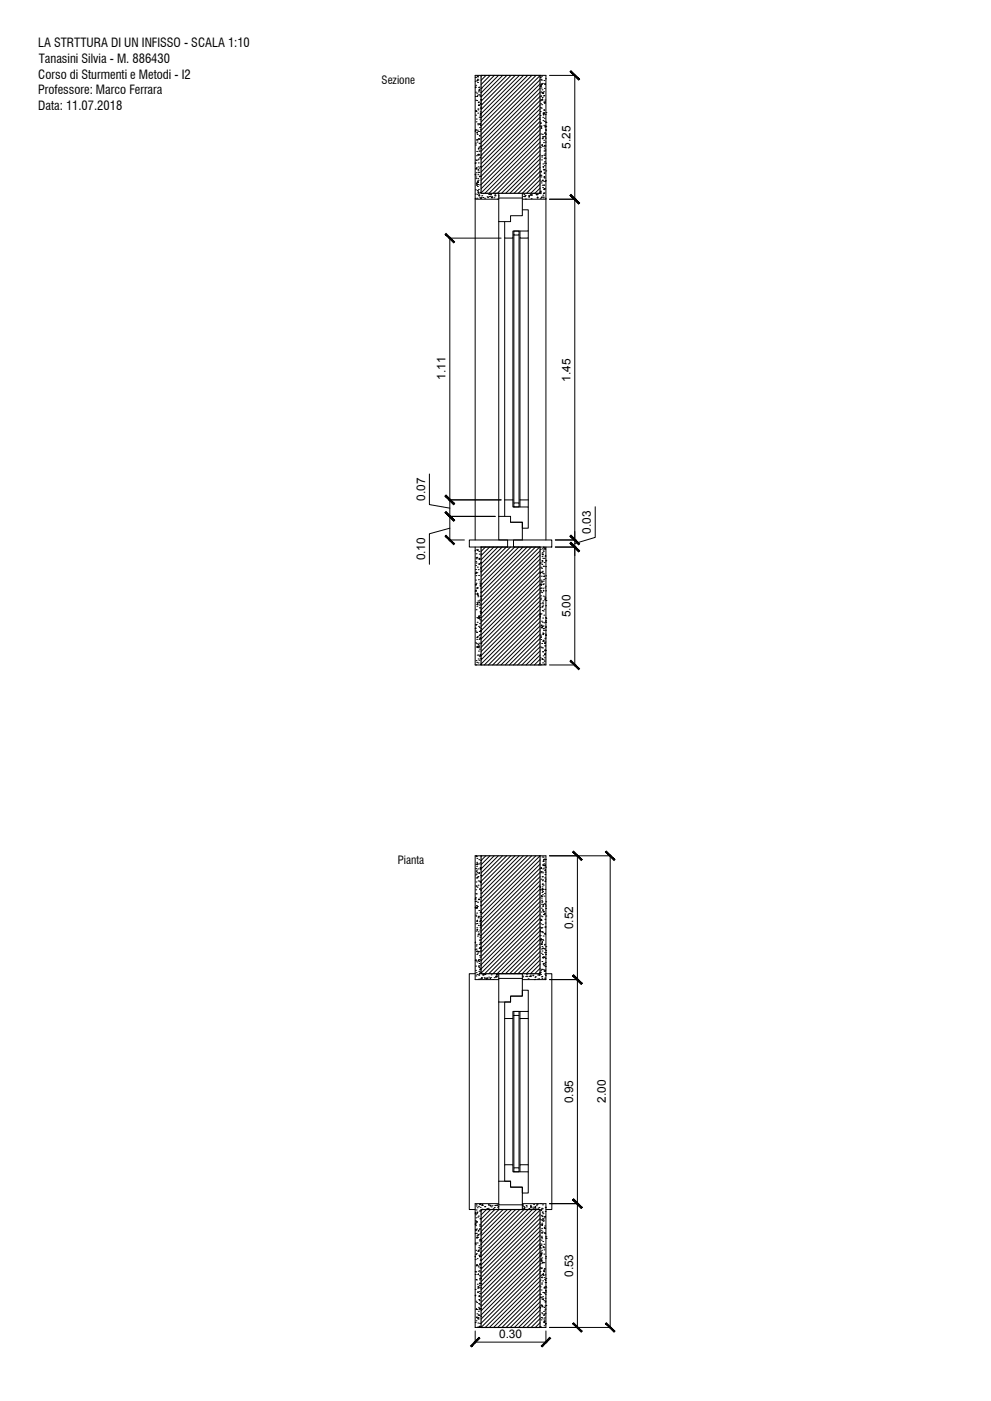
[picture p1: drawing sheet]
<svg xmlns="http://www.w3.org/2000/svg" width="420mm" height="594mm" viewBox="0 0 420 594" stroke-linecap="round" stroke-linejoin="round" font-family="sans-serif">
<defs><g id="words">
<g font-size="5.3">
<text x="16.2" y="19.8">LA STRTTURA DI UN INFISSO - SCALA 1:10</text>
<text x="16.4" y="26.6">Tanasini Silvia - M. 886430</text>
<text x="16.2" y="33.3">Corso di Sturmenti e Metodi - I2</text>
<text x="16.2" y="40">Professore: Marco Ferrara</text>
<text x="16.2" y="46.7">Data: 11.07.2018</text>
</g>
<g font-size="5">
<text x="241.8" y="63.1" transform="rotate(-90 241.8 63.1)">5.25</text>
<text x="188.9" y="161" transform="rotate(-90 188.9 161)">1.11</text>
<text x="241.8" y="161.8" transform="rotate(-90 241.8 161.8)">1.45</text>
<text x="180.2" y="212.4" transform="rotate(-90 180.2 212.4)">0.07</text>
<text x="250.5" y="226.3" transform="rotate(-90 250.5 226.3)">0.03</text>
<text x="180.2" y="237.7" transform="rotate(-90 180.2 237.7)">0.10</text>
<text x="241.8" y="261.8" transform="rotate(-90 241.8 261.8)">5.00</text>
<text x="243" y="394" transform="rotate(-90 243 394)">0.52</text>
<text x="243" y="467.8" transform="rotate(-90 243 467.8)">0.95</text>
<text x="256.9" y="467.7" transform="rotate(-90 256.9 467.7)">2.00</text>
<text x="243" y="541.5" transform="rotate(-90 243 541.5)">0.53</text>
<text x="211.6" y="567.3">0.30</text>
</g>
<g font-size="4.8">
<text x="161.8" y="35.7">Sezione</text>
<text x="168.7" y="366.5">Pianta</text>
</g>
</g></defs>
<!-- layer: RETINI -->
<g fill="none" stroke="#000" stroke-width=".42">
<path d="M201.5 32.8h.1M201.5 34.5h.1M201.6 32.8h.1M201.6 39.1h.1M201.7 36.2h.1M201.8 36.8v.4l-.3-.1zM202.1 39.5h.1M202.2 34.1l.4-.1-.1 .3zM202.4 33.6h.1M202.5 35h.1M202.7 33.9h.1M202.7 32.1l.1 .5-.5-.1z"/>
<path d="M202.8 38.9h.1M202.9 37.1h.1M203.1 37h.1M203.4 37.8v.5l-.4-.1zM203.9 39.1h.1M203.9 37.5h.1M204.3 32l-.3 .3M206.1 32l-2.1 2.1M207.8 32l-3.8 3.8M209.6 32l-5.6 5.6M211.4 32l-7.4 7.4M213.1 32l-9.1 9.1"/>
<path d="M214.9 32l-10.9 10.9M216.7 32l-12.7 12.7M218.4 32l-14.4 14.5M220.2 32l-16.2 16.2M222 32l-18 18M223.7 32l-19.7 19.8M225.5 32l-21.5 21.5M227.3 32l-23.3 23.3M229 32.1l-25 25M229 33.8l-25 25M229 35.6l-25 25M229 37.4l-25 25"/>
<path d="M229 39.1l-25 25M229.1 32.9h.1M229.1 32l-.1 .1M229.2 36.1h.1M229.3 39h.1M229.4 33.6h.1M229.4 37.3h.1M229.4 36.3l.1 .5-.5-.1zM229.5 35.7h.1M229.5 34h.1M229.6 32.3h.1M229.7 35.6l.1 .3h-.3z"/>
<path d="M229.8 39.3l.3-.1-.1 .3zM229.8 38.1h.1M229.9 35.4h.1M230.4 39.4l.1 .3-.3-.1zM230.5 38.9h.1M230.6 34.2h.1M230.8 35.5h.1M230.8 37.5h.1M231 35.7l.3-.1-.1 .3zM231.3 33.4h.1M201.5 55.5l.1-.2-.1 .3M201.5 40.9h.1"/>
<path d="M201.5 55h.1M201.6 47l.3-.1-.1 .3zM201.6 55.2h.1M201.6 48.8h.1M201.6 42.5h.1M201.8 47.3h.1M201.8 51.7h.1M201.9 50.5h.1M202.1 42.6h.1M202.1 56.3l.4-.2-.1 .3zM202.3 57h.1M202.3 59.1l.1 .3h-.3z"/>
<path d="M202.4 55.2h.1M202.4 40.6l.1 .3h-.3zM202.5 52.5h.1M202.6 48h.1M202.6 55.7h.1M202.6 59.2h.1M202.6 46.2h.1M202.6 52.9h.1M202.6 46.6h.1M202.6 40.3h.1M202.8 43.4l.3-.1-.1 .3zM202.8 44.7h.1"/>
<path d="M202.9 58.7h.1M203.1 59.1h.1M203.1 49.7h.1M203.1 44.4l.1 .3h-.3zM203.2 40.2h.1M203.2 57.4h.1M203.2 57.7h.1M203.3 55.8h.1M203.3 54.1h.1M203.3 52.7l.4-.2-.1 .3zM203.4 52.4h.1M203.4 40.7h.1"/>
<path d="M203.4 50.8h.1M203.5 49.1h.1M203.5 49.9h.1M203.6 47.4h.1M203.6 55h.1M203.6 45.8h.1M203.7 53.2h.1M203.7 44.1h.1M203.8 42.4h.1M203.8 42.2h.1M203.8 40.8h.1M203.8 48.1l.1 .3h-.3z"/>
<path d="M203.9 45.4h.1M203.9 46h.1M203.9 44.2h.1M204 43.6l-.3 .3 .3 .1M229 50.6h.1M229 50.5v.1M229 40.9l-25 25M229 42.7l-25 25M229 44.4l-25 25M229 46.2l-25 25M229 48l-25 25M229 49.7l-25 25"/>
<path d="M229 51.5l-25 25M229 53.3l-25 25M229 55l-25 25M229 56.8l-25 25M229 58.6l-23.4 23.4M229 49h.1M229 47.3h.1M229.1 42.7h.1M229.1 45.6h.1M229.1 52.2l.4-.1-.2 .3zM229.2 40.9h.1M229.2 44h.1"/>
<path d="M229.2 53.6h.1M229.2 42.3h.1M229.3 40.7h.1M229.3 56.8h.1M229.4 53.4h.1M229.5 45.9h.1M229.6 54.1l.1 .3h-.3zM229.7 44.4h.1M229.9 58.8h.1M229.9 41.3h.1M229.9 57h.1M230.1 42v.4h-.4z"/>
<path d="M230.1 49.7h.1M230.2 47.9h.1M230.2 51.1h.1M230.3 48.6l.4-.1-.1 .3zM230.3 57.8l.1 .4-.3-.1zM230.4 40.7h.1M230.5 43.3h.1M230.6 59.5h.1M230.6 46.5h.1M230.6 53.1h.1M230.6 46.8h.1M230.6 40.5h.1"/>
<path d="M230.7 51.5h.1M230.7 47.7l.1 .5-.5-.1zM230.8 56.5h.1M230.8 50.2h.1M230.8 43.8h.1M230.9 57.9l.3-.2-.1 .3zM230.9 56.3h.1M231 42.4h.1M231.1 43.1l.1 .3h-.3zM231.2 56.8h.1M231.2 48.5h.1M231.2 58.6h.1"/>
<path d="M231.2 55h.1M231.3 51.7h.1M231.3 56.9h.1M231.3 55.3h.1M231.4 53.6h.1M231.4 53.4l.1 .4h-.5zM231.5 47.8h.1M231.5 51.9h.1M201.5 69.2l.3-.2-.1 .3zM201.5 73.8v.1M201.5 73.8v.3M201.6 60.7h.1"/>
<path d="M201.6 74.2h.1M201.6 67.8h.1M201.6 61.5h.1M201.7 75.8h.1M201.7 75.1h.1M201.8 73.3h.1M202 68h.1M202 78.4l.4-.1-.1 .3zM202 66h.1M202 71.2h.1M202 71.2l.1 .5-.5-.1zM202.1 64.2h.1"/>
<path d="M202.2 77.6l.1 .3h-.3zM202.3 60.2h.1M202.3 76.8h.1M202.4 79.1h.1M202.5 77.4h.1M202.5 75.7h.1M202.6 78.2h.1M202.6 71.9h.1M202.6 67.8h.1M202.6 65.6h.1M202.6 74.1h.1M202.7 72.4h.1"/>
<path d="M202.7 73.2h.1M202.7 65.5l.3-.1-.1 .3zM202.7 76.9v.5l-.4-.1zM202.7 70.7h.1M202.7 76.4h.1M202.8 69.1h.1M202.8 67.4h.1M202.9 65.8h.1M202.9 65.5h.1M203 64.1h.1M203 62.4h.1M203 62.9l.1 .3-.3-.1z"/>
<path d="M203.1 73.1h.1M203.1 60.8h.1M203.1 71.3h.1M203.2 74.8l.4-.1-.1 .3zM203.3 60.9h.1M203.3 64.1h.1M203.4 78.4h.1M203.4 62.3h.1M203.6 74.8h.1M203.6 70.7h.1M203.7 66.6l.1 .3h-.3zM203.9 61.9l.1 .1"/>
<path d="M203.9 65.8h.1M203.9 62.9h.1M204 61.9h-.1M229 60.3l-21.7 21.7M229 62.1l-19.9 19.9M229 63.9l-18.1 18.1M229 65.6l-16.4 16.4M229 67.4l-14.6 14.6M229 69.2l-12.8 12.8M229 71l-11.1 11M229 72.7l-9.3 9.3M229 74.5l-7.5 7.5"/>
<path d="M229 76.3l-5.8 5.7M229 78l-4 4M229 79.8l-2.2 2.2M229 74.4l.3-.1-.1 .3zM229.1 62.5h.1M229.3 76.8h.1M229.3 74.3h.1M229.4 75h.1M229.4 77.6h.1M229.5 72.6l.1 .3h-.3zM229.6 67.8h.1M229.6 66.6h.1"/>
<path d="M229.7 66h.1M229.7 61.5l.3-.1-.1 .3zM229.9 78.5h.1M230 62h.1M230 79.5h.1M230.2 69.5h.1M230.2 70.8l.4-.2-.2 .3zM230.2 76.3l.1 .4-.3-.1zM230.3 71.8h.1M230.4 60.5h.1M230.5 78.6h.1M230.5 78.5h.1"/>
<path d="M230.5 72.1h.1M230.5 65.8h.1M230.6 76.9h.1M230.6 75.2h.1M230.6 64h.1M230.6 74.9h.1M230.7 73.6h.1M230.7 73h.1M230.7 67.3h.1M230.7 75.5h.1M230.7 71.9h.1M230.7 69.2h.1"/>
<path d="M230.7 62.8h.1M230.8 70.2h.1M230.8 68.6h.1M230.9 65.8h.1M230.9 66.9h.1M231 64h.1M231 65.2h.1M231 61.6l.1 .3h-.3zM231 63.6h.1M231 77h.1M231.1 61.9h.1M231.2 60.3h.1"/>
<path d="M231.2 76.6h.1M231.3 69.2h.1M231.4 72.5h.1M231.5 67.1v.1M201.5 84.1h.1M201.5 82.3h.1M201.6 80.5h.1M202.2 84.1h.1M202.3 82.4h.1M202.4 80.7h.1M202.4 81h.1M202.8 82.1h.1"/>
<path d="M202.8 80.3h.1M202.9 81.4l.1 .3-.3-.1zM203.4 82.6v.5l-.4-.1zM203.4 83.8h.1M203.4 81.6h.1M203.8 84.1l.3-.2-.1 .3zM204.1 83.6h.1M204.3 83h.1M204.8 83.7h.1M204.8 82.1h.1M205.5 84.1h.1M206.4 82h.1"/>
<path d="M206.5 83.4h.1M206.5 82h.1M206.7 83.7h.1M207.2 82.5h.1M207.4 83.4h.1M207.8 83.3h.1M208 82.5l.3-.2-.1 .3zM208.4 83.6h.1M208.7 83.4v.5l-.4-.1zM209.4 83.9h.1M209.7 83h.1M209.9 83h.1"/>
<path d="M210.1 82v.3h-.3zM210.1 82h.1M211 84.5h.3M211.3 83.1h.1M211.4 82h.1M221.9 83.3h.1M222.1 82.4h.1M222.3 83.3l.4-.2-.1 .3zM222.7 82.9h.1M222.7 84.4h.1M224.1 82.9h.1M224.4 83.2l.1 .3h-.3z"/>
<path d="M224.8 82.5h.1M224.9 82.8h.1M225.2 84.3h.1M225.2 82.6h.1M225.4 82.8h.1M226.4 82h.1M227.3 82.5h.1M227.5 82.7h.1M227.7 83.9h.1M227.8 82.3h.1M228 83.5l.1 .4-.3-.1zM229 81.6l-.4 .4"/>
<path d="M229.1 82.1h.1M229.1 84.1h.1M229.4 81v.5l-.4-.1zM229.5 83.7l.4-.2-.1 .3zM230.1 82.8h.1M230.3 83.6h.1M230.3 83.9h.1M230.4 81.9h.1M230.4 82.1h.1M230.4 80.2h.1M230.7 81.8h.1M230.8 80l.3-.1-.1 .3z"/>
<path d="M230.9 80.1l.1 .3h-.3zM231.5 84v.2M201.5 233.4v.3M201.6 239.8h.1M201.7 238.2h.1M201.8 236.5h.1M201.8 238.8h.1M201.8 234.8h.1M201.9 237h.1M201.9 233.2h.1M202 236.3h.1M202.2 236.5h.1"/>
<path d="M202.7 233v.4l-.3-.1zM203 239.2l.3-.2-.1 .3zM203 233.8h.1M203.1 237h.1M203.1 236.8h.1M203.2 235h.1M203.4 236.8v.3h-.3zM203.7 238.5h.1M203.7 239h.1M203.9 234.9h.1M204.1 232l-.1 .1M205.8 232l-1.8 1.8"/>
<path d="M207.6 232l-3.6 3.6M209.4 232l-5.4 5.4M211.1 232l-7.1 7.1M212.9 232l-8.9 8.9M214.7 232l-10.7 10.7M216.4 232l-12.4 12.4M218.2 232l-14.2 14.2M220 232l-16 16M221.7 232l-17.7 17.7M223.5 232l-19.5 19.5M225.3 232l-21.3 21.3M227 232l-23 23"/>
<path d="M228.8 232l-24.8 24.8M229 238.7v.2M229 238.9h.1M229 233.6l-25 25M229 235.4l-25 25M229 237.1l-25 25M229 238.9l-25 25M229.1 232.9h.1M229.4 238.7h.1M229.7 239.3h.1M229.7 234.9h.1M229.7 237.7h.1"/>
<path d="M229.8 236h.1M229.8 238.1h.1M229.9 234.4h.1M229.9 232.7h.1M230 235.1l.3-.1-.1 .3zM230.1 236.8h.1M230.2 233.2h.1M230.3 233.8h.1M230.5 232h.2M230.7 238.5h.1M230.7 232.4h.1M230.8 236.7h.1"/>
<path d="M231.3 232.4v.5l-.4-.1zM231.3 237.9h.1M231.4 235.6v.3l-.3-.1zM231.4 237.6h.1M201.5 251.9h.1M201.5 243.2h.1M201.5 247.8h.1M201.6 241.5h.1M201.6 246h.1M201.8 244.1h.1M201.8 242.8l.3-.2-.1 .4zM201.8 258.5h.1"/>
<path d="M201.8 247.3h.1M201.8 247.8l.1 .3h-.3zM201.9 250.2v.5l-.4-.1zM202.1 249.5h.1M202.1 255.5h.1M202.2 249.2h.1M202.2 257.1h.1M202.2 242.9h.1M202.3 252.1l.4-.2-.1 .3zM202.4 240.5h.1M202.5 249.3h.1M202.5 252.5h.1"/>
<path d="M202.5 251.5l.1 .4-.3-.1zM202.6 255.9v.5l-.4-.1zM202.6 254.8h.1M202.6 253h.1M202.7 241.6h.1M202.8 245.8h.1M202.9 244h.1M203.2 256.6h.1M203.2 254.5h.1M203.2 257.7h.1M203.2 255.3l.1 .3h-.3zM203.4 247.5h.1"/>
<path d="M203.4 246.8h.1M203.5 259.5h.1M203.5 248.4l.4-.1-.1 .3zM203.5 257.8h.1M203.6 256.1h.1M203.7 254.5h.1M203.7 252.8h.1M203.8 251.1h.1M203.8 242.2h.1M203.8 249.5h.1M203.9 259.7h.1M203.9 253.9h.1"/>
<path d="M203.9 247.6h.1M203.9 252.9h.1M203.9 241.3h.1M203.9 247.8h.1M204 251.1h.1M204 240.7v.2M204 259.2l-.3 .1 .3 .1M229 243l.2-.2v.3h-.2M229 240.7l-25 25M229 242.4l-25 25M229 244.2l-25 25M229 246l-25 25"/>
<path d="M229 247.7l-25 25M229 249.5l-25 25M229 251.3l-25 25M229 253l-25 25M229 254.8l-25 25M229 256.6l-25 25M229 258.3l-23.7 23.7M229 257.7h.1M229.1 256h.1M229.1 249.6h.1M229.1 254.3h.1M229.1 250.4h.1"/>
<path d="M229.2 247.7h.1M229.2 252.7h.1M229.2 253.7h.1M229.3 251h.1M229.3 248l.3-.1-.1 .3zM229.3 249.3h.1M229.4 247.7h.1M229.4 240.5h.1M229.4 246h.1M229.4 242.7h.1M229.5 244.3h.1M229.6 242.7h.1"/>
<path d="M229.6 241h.1M229.7 251.3h.1M229.8 246.5l.1 .3h-.3zM229.8 257.3l.4-.2-.1 .3zM229.9 255.7h.1M229.9 258.9h.1M230 242.3h.1M230.1 255.8h.1M230.1 249.4h.1M230.1 243.1h.1M230.1 256.6h.1M230.1 247.9h.1"/>
<path d="M230.2 254.8h.1M230.3 259.1h.1M230.3 252.8h.1M230.3 246.4h.1M230.3 240.1h.1M230.4 247.6h.1M230.4 240.1h.1M230.5 245.8h.1M230.5 243.4h.1M230.5 244.4l.4-.1-.1 .2zM230.5 250.3l.1 .3h-.3zM230.7 258.3h.1"/>
<path d="M230.8 253.1h.1M231 249.3h.1M231.1 253.7l.3-.2-.1 .3zM231.1 245.3h.1M231.2 248.6h.1M231.2 254l.1 .4-.3-.1zM231.3 240.3h.1M231.3 256.9h.1M231.3 250.5h.1M231.3 244.2h.1M231.5 254.6h.1M201.6 267.6h.1"/>
<path d="M201.6 272.6h.1M201.6 264.9l.4-.1-.1 .3zM201.7 266.3l.1 .3h-.3zM201.9 264.8h.1M202 268.1h.1M202 272.9h.1M202.1 271.1h.1M202.1 274.5h.1M202.1 268.2h.1M202.1 261.9h.1M202.2 274.2l.3-.1v.3zM202.3 263.9h.1"/>
<path d="M202.3 277.8h.1M202.4 262.1h.1M202.4 270l.1 .3h-.3zM202.6 270h.1M202.6 274.6h.1M202.7 273.3h.1M202.7 279.4h.1M202.8 277.8h.1M202.9 276.1h.1M202.9 261.3l.3-.1-.1 .3zM202.9 265.6h.1M202.9 262.3h.1"/>
<path d="M202.9 274.4h.1M203 272.8h.1M203.1 271.1h.1M203.1 280h.1M203.1 269.4h.1M203.1 273.8l.1 .3h-.3zM203.1 278.2h.1M203.2 267.8h.1M203.2 261.6l.1 .5-.5-.1zM203.2 266.1h.1M203.3 275.2h.1M203.3 264.4h.1"/>
<path d="M203.3 270.9h.1M203.4 262.8h.1M203.4 278.5h.1M203.4 269.1h.1M203.4 261.1h.1M203.4 270.6l.4-.2-.1 .3zM203.6 267.5h.1M203.6 261.9h.1M203.7 260.1h.1M203.8 279.3h.1M203.8 277.5l.1 .4-.3-.1zM203.8 272.9h.1"/>
<path d="M203.8 266.6h.1M203.8 260.3h.1M203.9 267.3v.5l-.4-.1zM203.9 272.7h.1M203.9 263h.1M229 261.3v.3M229 260.4l.2-.3 .1 .5-.3-.1M229 260.1l-21.9 21.9M229 261.9l-20.1 20.1M229 263.6l-18.4 18.4M229 265.4l-16.6 16.6M229 267.2l-14.8 14.8"/>
<path d="M229 268.9l-13.1 13.1M229 270.7l-11.3 11.3M229 272.5l-9.5 9.5M229 274.2l-7.8 7.8M229 276l-6 6M229 277.8l-4.2 4.2M229 279.5l-2.5 2.5M229 260.8h.1M229 278.9h.1M229.1 269.3h.1M229.2 270.2l.3-.2-.1 .3zM229.3 271.2h.1"/>
<path d="M229.4 274.4h.1M229.4 260.3h.1M229.6 263.4h.1M229.6 274.7h.1M229.7 272.9h.1M229.7 265l.1 .3h-.3zM229.7 279.4l.4-.1-.1 .3zM229.9 265.6h.1M229.9 265.8l.1 .4h-.5zM229.9 263.8h.1M230 276.4h.1M230.1 274.8h.1"/>
<path d="M230.1 279.6h.1M230.1 268.4h.1M230.1 262.1h.1M230.2 276.4h.1M230.2 278.1h.1M230.3 271.8h.1M230.3 268.6h.1M230.3 265.4h.1M230.4 266.5l.3-.1-.1 .3zM230.4 268.8l.1 .3h-.3zM230.4 267.4h.1M230.6 260.9h.1"/>
<path d="M230.6 271.5v.4h-.4zM230.6 264.1h.1M230.7 279.9h.1M230.8 278.9h.1M230.9 277.3h.1M230.9 272.7h.1M230.9 275.6h.1M230.9 275.8l.4-.1-.1 .3zM231 270.9h.1M231 273.8h.1M231 273.9h.1M231.1 272.3h.1"/>
<path d="M231.1 272.5l.1 .3h-.3zM231.1 270.6h.1M231.2 268.9h.1M231.2 263.7h.1M231.2 277.2l.1 .4h-.5zM231.2 267.3h.1M231.2 261.9h.1M231.2 266.1h.1M231.2 275.9h.1M231.3 269.5h.1M231.3 263.2h.1M231.3 265.6h.1"/>
<path d="M231.3 269.3h.1M231.4 263.9h.1M231.4 262.3h.1M201.8 281.9h.1M201.8 280.1h.1M202.1 280.9h.1M202.7 281.1h.1M203.6 281.7h.1M229 280.1h.1M229 281.3l-.7 .7M229.4 281.9h.1M230 281.1h.1"/>
<path d="M230.6 281.7h.1M230.7 281.6h.1M230.8 280.6h.1M201.6 371h.1M201.6 379h.1M201.6 368.3h.1M201.7 377.3h.1M201.7 366.5h.1M201.7 375.6h.1M201.8 374h.1M201.8 362.9h.2M201.9 363.2h.1"/>
<path d="M201.9 372.3h.1M201.9 375.8h.1M201.9 369.5h.1M201.9 370.6h.1M201.9 366.5h.1M202 379.1h.1M202 369h.1M202 367.3h.1M202.1 365.7h.1M202.2 364h.1M202.2 370h.1M202.3 376.2h.1"/>
<path d="M202.3 372.1l.3-.1-.1 .3zM202.5 366.2l.1 .4-.3-.1zM202.6 368.4h.1M202.6 371.7h.1M202.7 375.4h.1M202.7 373.5h.1M203 366.3h.1M203 364.5h.1M203.2 370l.1 .3h-.3zM203.3 373.7h.1M203.3 377.1h.1M203.3 376.9h.1"/>
<path d="M203.5 368.5l.4-.2-.1 .3zM203.5 368.1h.1M203.6 365.9h.1M203.6 374.2h.1M203.6 367.9h.1M203.8 377.6h.1M203.8 371.2h.1M203.8 364.9h.1M203.9 373.8l.1 .3-.3-.1zM204 378.9h.1M204.2 362.9l-.2 .2M206 362.9l-2 2"/>
<path d="M207.7 362.9l-3.7 3.8M209.5 362.9l-5.5 5.5M211.3 362.9l-7.3 7.3M213 362.9l-9 9.1M214.8 362.9l-10.8 10.8M216.6 362.9l-12.6 12.6M218.3 362.9l-14.3 14.4M220.1 362.9l-16.1 16.1M221.9 362.9l-17.9 17.9M223.7 362.9l-19.7 19.7M225.4 362.9l-21.4 21.5M227.2 362.9l-23.2 23.2"/>
<path d="M229 376v.3M229 362.9l-25 25M229 364.6l-25 25.1M229 366.4l-25 25M229 368.2l-25 25M229 370l-25 25M229 371.7l-25 25M229 373.5l-25 25M229 375.3l-25 25M229 377l-25 25M229 378.8l-25 25M229 377.3h.1"/>
<path d="M229.2 370.1h.1M229.2 369.6h.1M229.3 368.1l.3-.2-.1 .3zM229.3 368.3h.1M229.3 372.8h.1M229.7 379.7l.1 .3h-.3zM229.7 378.4h.1M229.8 376.8h.1M229.8 371.8h.1M229.8 376.1h.1M229.8 377.3l.4-.1-.1 .3zM229.8 369.7h.1"/>
<path d="M229.8 363.4h.1M229.9 375.1h.1M229.9 373.4h.1M229.9 374.8h.1M230 371.8h.1M230 379.4h.1M230 373.1h.1M230 378h.1M230 366.7h.1M230 370.1h.1M230.1 368.4h.1M230.2 366.8h.1"/>
<path d="M230.2 365.1h.1M230.2 367h.1M230.3 377.1h.1M230.3 363.5h.1M230.3 375.3h.1M230.5 364.4l.3-.1-.1 .3zM230.5 368.1h.1M230.5 365l.1 .3h-.3zM230.6 366.3h.1M230.6 380h.1M230.8 378.9h.1M230.9 372.2h.1"/>
<path d="M231 377.2h.1M231 370.8h.1M231 364.5h.1M231 373.7l.4-.1-.1 .3zM231.1 369.8h.1M231.2 366.7l-.4 .4 .4 .1v-.5M231.2 364.5h.1M231.2 368.8l.1 .3-.3-.1zM231.3 367.7h.1M231.5 372.8h-.1M201.5 399.6l.1-.1-.1 .3M201.5 384.9l.3-.4v.5l-.3-.1"/>
<path d="M201.5 382.3h.1M201.6 380.6h.1M201.6 385l.4-.2-.1 .3zM201.7 388.1h.1M201.7 391.7h.1M201.7 381l.1 .3h-.3zM201.8 394.8h.1M201.8 388.5h.1M201.8 382.2h.1M202 384h.1M202.1 387.2h.1M202.1 393.4h.1"/>
<path d="M202.2 394.2l.3-.1-.1 .3zM202.2 391.6h.1M202.4 384.4h.1M202.4 384.7l.1 .3h-.3zM202.4 396.9h.1M202.5 390.2v.5l-.4-.1zM202.5 382.6h.1M202.7 389.2h.1M202.7 395.1h.1M202.8 392.4h.1M202.8 381.3l.4-.1-.1 .3zM203 381.4h.1"/>
<path d="M203 386.1h.1M203.1 388.5l.1 .3h-.3zM203.1 395.9l.1 .5-.5-.1zM203.2 398.7h.1M203.4 394.4h.1M203.4 390.6l.4-.1-.2 .3zM203.5 391.4h.1M203.5 397.6h.1M203.5 398.6h.1M203.5 389.6h.1M203.5 399.6h.1M203.5 393.2h.1"/>
<path d="M203.6 396.9h.1M203.6 386.9h.1M203.6 380.6h.1M203.6 395.2h.1M203.7 393.6h.1M203.7 386.6h.1M203.7 391.9h.1M203.7 382.4h.1M203.7 396.6h.1M203.7 390.2h.1M203.8 383.9h.1M203.8 390.2h.1"/>
<path d="M203.8 380.6h.1M203.8 392.3l.1 .3-.3-.1zM203.9 388.6h.1M203.9 386.9h.1M204 399.9h.1M229 394.5l.1-.2 .1 .5h-.2M229 380.6l-25 25M229 382.3l-25 25M229 384.1l-25 25M229 385.9l-25 25M229 387.6l-25 25M229 389.4l-23.5 23.5"/>
<path d="M229 391.2l-21.8 21.7M229 392.9l-20 20M229 394.7l-18.2 18.2M229 396.5l-16.5 16.4M229 398.2l-14.7 14.7M229 398.9h.1M229 398.4h.1M229.1 396.7h.1M229.1 398.1h.1M229.1 395.1h.1M229.2 390.2l.3-.1-.1 .3zM229.2 393.4h.1"/>
<path d="M229.2 391.8h.1M229.2 389.8h.1M229.3 390.1h.1M229.4 388.4h.1M229.4 390.3h.1M229.4 386.8h.1M229.5 393.5h.1M229.5 385.1h.1M229.5 380.8h.1M229.6 383.4h.1M229.6 398.2l.1 .3h-.3zM229.6 381.8h.1"/>
<path d="M229.7 382.6h.1M229.7 380.1h.1M229.7 395.2h.1M229.7 399.5l.4-.2-.1 .3zM229.8 395.1h.1M229.8 393.4h.1M229.8 388.7h.1M229.8 382.4h.1M230 398.4h.1M230 386.2h.1M230 392.1h.1M230 385.7h.1"/>
<path d="M230.1 384.4h.1M230.1 395.5h.1M230.2 398.7h.1M230.3 396.9h.1M230.4 387.8h.1M230.4 386.6l.3-.1-.1 .2zM230.4 383.5l.1 .3h-.3zM230.6 387.9h.1M230.7 383.2h.1M230.9 395.8l.4-.1-.1 .3zM231 396.2h.1M231 389.8h.1"/>
<path d="M231 383.5h.1M231 393.2h.1M231.1 393h.1M231.1 391.4h.1M231.1 387.2l.1 .4-.3-.1zM231.3 384.2h.1M231.3 385.2h.1M231.4 382.4h.1M231.4 388.4h.1M201.5 402.7h.1M201.5 407.1l.4-.1-.1 .3zM201.6 411.5h.1"/>
<path d="M201.7 409.7h.1M201.8 413.8h.1M201.8 407.5h.1M201.8 401.2h.1M201.8 412.5h.1M201.9 402.5h.1M201.9 400.6h.1M202.1 404.7h.1M202.2 413.2h.1M202.2 407.9h.1M202.3 403.2l.1 .3h-.4zM202.4 404.2h.1"/>
<path d="M202.7 403.5l.4-.1-.1 .3zM202.8 409.9h.1M202.9 415.2h.1M202.9 409.5h.1M202.9 413.1h.1M202.9 413.6h.1M203 407.7h.1M203 407v.3h-.3zM203 411.9h.1M203.1 410.2h.1M203.1 402.1h.1M203.1 408.6h.1"/>
<path d="M203.2 400.5h.1M203.2 406.9h.1M203.2 405.2h.1M203.3 412.8l.3-.2-.1 .3zM203.3 403.6h.1M203.4 401.9h.1M203.4 400.2h.1M203.5 411.2h.1M203.5 412.2h.1M203.5 405.9h.1M203.5 415.1h.1M203.7 410.7v.4l-.3-.1z"/>
<path d="M203.7 409.2h.1M203.7 402.9h.1M203.8 402.2h.1M203.8 401.6v.5l-.4-.1zM203.8 407.4h.1M204 414.8h.1M204.4 414.5v.3h-.3zM204.7 413.3h.1M205.1 413l.1 .5-.5-.1zM205.3 414.6h.1M205.4 414.9h.1M205.5 413.2h.1"/>
<path d="M205.6 413.2h.1M206.2 415.2h.1M206.3 414.8l.3-.1-.1 .3zM206.6 415.1h.1M207.2 414.3h.1M208 414.8v.3h-.3zM208 414.5h.1M208.2 413.4h.1M208.9 415.3h.1M209.5 414.6h.1M210.3 413.9h.1M210.4 413.8l.1 .5-.4-.1z"/>
<path d="M210.5 413.2l.3-.2-.1 .3zM210.6 414.2h.1M210.9 413.5h.1M211.5 415.2l-.2 .2M221.6 413.9h.1M221.6 414.2h.1M222.9 414.1h.1M223.2 413.4h.1M223.3 414.1h.1M223.9 415h.1M224.3 414h.1M224.8 413.8h.1"/>
<path d="M224.8 414l.4-.2-.1 .3zM225 412.9h.2M225.9 413.5h.1M225.9 413.7h.1M226.6 415.4h.1M226.8 414.5h.1M226.9 414.1h.1M227.9 415.2h.1M227.9 413.4h.1M228.4 415.1h.1M228.5 413.4h.1M228.5 413.6h.1"/>
<path d="M228.8 412.9v.4l-.2-.1zM229 400l-12.9 12.9M229 401.8l-11.1 11.1M229 403.5l-9.4 9.4M229 405.3l-7.6 7.6M229 407.1l-5.8 5.8M229 408.8l-4.1 4.1M229 410.6l-2.3 2.3M229 412.4l-.5 .5M229 412.4l.4-.2-.1 .3zM229.2 413.2h.1M229.2 411.4h.1"/>
<path d="M229.4 404.2h.1M229.5 402.4h.1M229.5 411h.1M229.6 414.3h.1M229.7 414.1h.1M229.7 407.7h.1M229.7 415h.1M229.8 401.4h.1M229.8 400.1l.1 .4h-.5zM229.8 403.3h.1M229.9 411.1h.1M229.9 404.7h.1"/>
<path d="M230 405.9h.1M230.3 408.7l.3-.1-.1 .3zM230.3 402v.3h-.2zM230.5 405.7v.5h-.4zM230.5 411.3h.1M230.5 408.5h.1M230.5 409.5h.1M230.8 402.3h.1M230.8 400.7h.1M230.8 400.4h.1M230.9 403.9h.1M230.9 415.1h.1"/>
<path d="M230.9 414.7h.1M230.9 408.8h.1M231 402.5h.1M231 413.1h.1M231 405.7v.4l-.3-.1zM231 411.4h.1M231.1 413h.1M231.1 409.7h.1M231.1 411.4l.1 .5h-.5zM231.2 408.1h.1M231.2 413.7h.1M231.2 406.4h.1"/>
<path d="M231.3 404.7h.1M231.3 404h.1M231.4 403.1h.1M231.4 401.4h.1M231.5 409.8h-.1M201.5 514.3v.2M201.5 519l.2-.2 .1 .5-.3-.1M201.5 517.6h.1M201.5 518.6h.1M201.5 515.1h.1M201.6 519.7h.1M201.7 518.1h.1"/>
<path d="M201.7 516.4h.1M201.8 514.7h.1M201.8 510.9h.1M201.9 513.1h.1M201.9 511.4h.1M202.2 514.3l.3-.2-.1 .4zM202.3 513.9h.1M202.3 517.9v.3h-.3zM202.3 512.1h.1M202.5 516.1h.1M202.8 515.7h.1M202.9 511.5h.1"/>
<path d="M203.2 519.9h.1M203.3 513.5h.1M203.4 519.2h.1M203.4 510.7l.3-.2-.1 .3zM203.4 516.9h.1M203.5 510.5h.1M203.5 513.5h.1M203.6 512h.1M203.6 516.8h.1M204 519.9h-.1M204.4 512.8h.1M204.5 511.1h.1"/>
<path d="M204.5 512.9l-.5 .5M204.5 511h.1M204.5 510.7v.3h-.3zM205.5 511.7h.1M206.2 512.9l-2.2 2.3M206.4 512.7l.3-.2-.1 .3zM207 512.4h.1M207 510.7h.1M207.2 511.1h.1M208 512.9l-4 4M208.1 511v.4l-.3-.1zM208.2 511.8h.1"/>
<path d="M208.6 511.3h.1M209.1 512.5h.1M209.6 512h.1M209.8 512.9l-5.8 5.8M209.8 511.2h.1M209.9 511.1h.1M210.5 512.9h.1M210.6 511.1l.3-.2-.1 .3zM210.9 511.9h.1M211.5 511.6h-.1M211.5 512.9l-7.5 7.6M213.3 512.9l-9.3 9.3"/>
<path d="M215.1 512.9l-11.1 11.1M216.8 512.9l-12.8 12.9M218.6 512.9l-14.6 14.6M220.4 512.9l-16.4 16.4M221.5 511l.2-.3 .1 .5-.3-.1M221.6 512.3h.1M222 511.6h.1M222.1 512.9l-18.1 18.2M222.3 511.9h.1M222.4 512.3l.1 .3h-.3zM223.1 511.2h.1M223.2 511.8h.1"/>
<path d="M223.9 512.9l-19.9 19.9M224.2 512.4h.1M224.9 511.1h.1M224.9 511.6h.1M224.9 512.8h.1M224.9 511.9l.4-.2-.1 .3zM225.7 512.9l-21.7 21.7M225.8 512.9l.2-.3 .1 .3M225.8 511.9h.1M226.2 512.6h.1M226.2 510.8h.1M226.8 512.9h.1"/>
<path d="M226.9 512.6h.1M227 511.5l.1 .5-.4-.1zM227.4 511.3h.1M227.4 512.9l-23.4 23.5M227.5 510.6h.1M227.8 510.6h.1M228 512.3h.1M228.5 512h.1M229 513.1l-25 25.1M229 514.9l-25 25M229 516.7l-25 25M229 518.5l-25 25"/>
<path d="M229.1 519.4h.1M229.2 517.2h.1M229.4 510.4h.1M229.5 515.4h.1M229.6 512.7h.1M229.6 512.9v.3h-.3zM229.7 518.7h.1M229.7 519.2h.1M229.7 512.4h.1M229.7 519.5l.3-.1-.1 .3zM229.8 517.6h.1M229.8 515.9h.1"/>
<path d="M229.8 515.7h.1M229.9 514.2h.1M229.9 513.9h.1M229.9 512.6h.1M230 510.9h.1M230.2 514.6h.1M230.3 517.9h.1M230.3 516.7v.3h-.3zM230.4 517.4h.1M230.7 516.4h.1M230.9 519.9h.1M230.9 515.9l.4-.1-.1 .3z"/>
<path d="M231.1 513.7h.1M231.2 512.1h.1M231.2 511.9h.1M201.5 532.7v.3M201.5 533h.1M201.5 523.1h.1M201.5 539.2h.1M201.5 534.1h.1M201.5 527.2l.3-.2v.3zM201.5 527.8h.1M201.5 521.5h.1M201.6 521.4h.1"/>
<path d="M201.6 521.8h.1M201.7 539.3h.1M201.7 532h.1M201.8 530.2h.1M201.9 531.6h.1M202 523h.1M202 521.2h.1M202 536.4l.4-.1-.1 .3zM202.2 536.4v.3h-.3zM202.2 523.8h.1M202.3 533.7h.1M202.3 527.1h.1"/>
<path d="M202.4 524.5v.5l-.4-.1zM202.6 524.7h.1M202.7 536.8h.1M202.7 523.5l.4-.1-.1 .3zM202.7 539.1h.1M202.8 537.2h.1M202.9 529h.1M203 521.7v.3h-.3zM203 532.3h.1M203 530h.1M203 530.2l.1 .5-.5-.1zM203.1 528.2h.1"/>
<path d="M203.2 538.9h.1M203.2 521.3h.1M203.2 532.5h.1M203.2 526.2h.1M203.3 532.8l.3-.1-.1 .3zM203.3 521h.1M203.4 535.9h.1M203.4 539.4h.1M203.4 529.5h.1M203.4 523.2h.1M203.5 537.7h.1M203.5 536.1h.1"/>
<path d="M203.6 534.4h.1M203.6 531.7h.1M203.6 534.2h.1M203.7 532.7h.1M203.7 525.5v.3l-.3-.1zM203.7 535.9v.5l-.4-.1zM203.7 537.5h.1M203.7 531.1h.1M203.8 529.4h.1M203.8 527.7h.1M203.9 522.7h.1M203.9 526.1h.1"/>
<path d="M203.9 526.5h.1M229 539.2h.1M229 520.2l-25 25M229 522l-25 25M229 523.8l-25 25M229 525.5l-25 25M229 527.3l-25 25M229 529.1l-25 25M229 530.8l-25 25M229 532.6l-25 25M229 534.4l-25 25M229 536.1l-25 25"/>
<path d="M229 537.9l-25 25M229 539.7l-23.3 23.2M229 528.7v.4M229 528.2h.1M229 537.5h.1M229 532.4l.4-.1-.1 .3zM229.1 535.9h.1M229.1 534.2h.1M229.2 532.5h.1M229.3 530.9h.1M229.3 533.8h.1M229.3 529.2h.1"/>
<path d="M229.3 532h.1M229.3 537.9h.1M229.4 527.5h.1M229.5 525.9h.1M229.5 534.3h.1M229.5 528h.1M229.5 521.7h.1M229.5 531.4v.3h-.3zM229.5 524.2h.1M229.6 524.7h.1M229.6 522.6h.1M229.6 522.9h.1"/>
<path d="M229.6 530.2h.1M229.6 520.9h.1M229.6 537.7h.1M229.7 531.4h.1M229.7 525h.1M229.7 533.4h.1M229.7 534.3l.1 .5-.5-.1zM229.9 535.5h.1M229.9 522.4h.1M230.1 526.5h.1M230.2 535.2v.3h-.3zM230.2 528.8l.4-.2-.1 .3z"/>
<path d="M230.3 535.4h.1M230.4 539h.1M230.4 538.6h.1M230.6 531.8h.1M230.6 527.6h.1M230.6 535.4h.1M230.7 530h.1M230.7 529.1h.1M230.7 522.8h.1M230.8 538l.3-.1-.1 .3zM230.9 538.9v.4l-.3-.1zM230.9 522.8h.1"/>
<path d="M230.9 521h.1M231 523.1h.1M231 520.4v.4l-.3-.1zM231.2 533.5h.1M231.3 532.8h.1M231.5 524.5h.1M231.5 525.2h.1M231.5 524.4l-.1 .1M201.5 549.3l.2-.1-.2 .2M201.5 546.8h.1M201.5 540.4h.1M201.7 542.6h.1"/>
<path d="M201.7 551.8h.1M201.9 558.6l.4-.1-.1 .3zM202 542.7h.1M202 554.9l.1 .3h-.3zM202.1 552.3h.1M202.2 557.1h.1M202.3 555.3h.1M202.4 544.6h.1M202.4 547.8h.1M202.5 548.1h.1M202.5 546.3h.1M202.6 545.7l.3-.1v.3z"/>
<path d="M202.7 559.4h.1M202.7 558.7l.1 .3h-.3zM202.7 557.7h.1M202.8 558.8h.1M202.8 557.5h.1M202.8 556h.1M202.9 540.2v.3h-.3zM202.9 554.4h.1M202.9 552.7h.1M203 551h.1M203.1 549.4h.1M203.1 549.8h.1"/>
<path d="M203.1 547.7h.1M203.1 553h.1M203.2 555l.3-.2-.1 .3zM203.2 557.8h.1M203.2 546h.1M203.2 551.5h.1M203.2 545.2h.1M203.2 544.4h.1M203.3 542.7h.1M203.3 540.8h.1M203.4 542h.1M203.4 541.1h.1"/>
<path d="M203.4 554.9h.1M203.4 548.5h.1M203.4 542.2h.1M203.5 555.1h.1M203.6 544v.3l-.3-.1zM203.6 553.3h.1M203.8 555h.1M203.8 546.1h.1M203.8 558.2h.1M203.9 544.3h.1M204 542h.1M204 542v.2"/>
<path d="M229 541.4l-21.5 21.5M229 543.2l-19.7 19.7M229 545l-18 17.9M229 546.7l-16.2 16.2M229 548.5l-14.4 14.4M229 550.3l-12.7 12.6M229 552l-10.9 10.9M229 553.8l-9.1 9.1M229 555.6l-7.4 7.3M229 557.3l-5.6 5.6M229 559.1l-3.8 3.8M229 554.5l.3-.1-.1 .3z"/>
<path d="M229 542.8h.1M229 545.7h.1M229.1 541h.1M229.1 548.9h.1M229.3 553.6h.1M229.4 549.9v.3h-.3zM229.4 559.7h.1M229.4 553.3h.1M229.4 547h.1M229.4 540.7h.1M229.5 558.7h.1M229.6 541.7l.3-.2-.1 .3z"/>
<path d="M229.6 544.5h.1M229.6 556.7h.1M229.6 550.4h.1M229.6 544h.1M229.7 550.9h.1M229.8 558.9h.1M229.8 554.1h.1M229.8 557.1h.1M230 549.8h.1M230 543.1h.1M230 553.7l.1 .3h-.3zM230.1 548h.1"/>
<path d="M230.1 550.9l.4-.1-.1 .3zM230.3 540.8h.1M230.4 540v.5l-.4-.1zM230.4 556.1h.1M230.5 559.3h.1M230.6 554.4h.1M230.6 548.1h.1M230.6 551.6h.1M230.6 541.8h.1M230.7 548.4h.1M230.7 557.4l.1 .3h-.3zM230.8 558.8h.1"/>
<path d="M230.9 557.2h.1M230.9 542.5h.1M230.9 555.5h.1M231 553.8h.1M231 540.6h.1M231 545.7l.1 .5-.5-.1zM231 552.2h.1M231.1 556.9h.1M231.1 550.5h.1M231.1 543.8h.1M231.2 555.1h.1M231.2 548.8h.1"/>
<path d="M231.2 547.2h.1M231.3 545.5h.1M231.3 543.8h.1M231.4 547.9h.1M231.4 542.2h.1M231.4 546.1h.1M231.4 553.6h.1M231.5 542.8v.2M231.5 551.7v.1M231.5 547.3v.1M201.5 560.8h.1M201.8 560.1h.1"/>
<path d="M202.6 562.7h.1M202.6 561h.1M203.3 562.4h.1M203.4 561.2h.1M203.4 562.4l.1 .4-.3-.1zM203.5 562.7h.1M229 560.9l-2 2M229 562.6l-.3 .3M229 562.6h.1M230.3 560.6h.1M230.6 560.8h.1M230.7 562.2h.1"/>
<path d="M230.7 560.2l.3-.1-.1 .3zM230.7 560.5h.1M231.2 561.3h.1M231.5 561.4l-.3 .1h.3"/>
</g>
<!-- layer: SEZ. 0.5 -->
<path d="M204 32h25v50h-25zM204 232h25v50h-25zM204 362.9h25v50h-25zM204 512.9h25v50h-25z" fill="none" stroke="#000" stroke-width=".5"/>
<!-- layer: SEZ 0.25 -->
<g fill="none" stroke="#000" stroke-width=".42">
<path d="M204 32h-2.5v52.5h10M229 32h2.5v52.5h-10M211.5 82v2M217.9 98h2.2v1.7h-2.2zM217.9 99.7v113.6M220.1 99.7v113.6M221.5 82v2M217.5 101v111M220.5 101v111M217.9 213.3h2.2v1.7h-2.2zM201.5 232v50h2.5M231.5 232v50h-2.5"/>
<path d="M204 362.9h-2.5v52.5h10M229 362.9h2.5v52.5h-10M211.5 414.9v-2h10v2M217.5 431.9v62M217.9 428.9h2.2v1.7h-2.2zM217.9 430.6v64.6M220.1 430.6v64.6M220.5 431.9v62M217.9 495.2h2.2v1.7h-2.2zM211.5 510.4h-10v52.5h2.5M211.5 510.9v2M221.5 510.4h10v52.5h-2.5"/>
<path d="M221.5 510.9v2"/>
</g>
<!-- layer: PROIET 0.13 -->
<path d="M201.5 84.5v144.5M211.5 94v125M231.5 84.5v144.5M214 101v111M224 101v111M201.5 412.9h-2.5v100h2.5M231.5 412.9h2.5v100h-2.5M211.5 424.9v76M214 431.9v62M224 431.9v62" fill="none" stroke="#000" stroke-width=".42"/>
<!-- layer: SEZ 0.35 -->
<g fill="none" stroke="#000" stroke-width=".42">
<path d="M211.5 84h10v7.5h-5v2.5h-5zM220.5 98v3h3.5v-3M221.5 89h2.5v9h-6.5v3h-3.5v-7M211.5 219h5v2.5h5v7.5h-10zM214 219v-7h3.5v3h6.5v9h-2.5v-2.5h-5M220.5 215v-3h3.5v3M199 229h16.2v3h-16.2zM217.7 229h16.2v3h-16.2zM211.5 414.9h10v7.5h-5v2.5h-5zM214 424.9h2.5v-2.5h5v-2.5h2.5v9h-6.5v3h-3.5zM220.5 428.9v3h3.5v-3M214 493.9h3.5v3h6.5v9h-2.5v-2.5h-5v-2.5h-2.5z"/>
<path d="M220.5 496.9v-3h3.5v3M211.5 500.9h5v2.5h5v7.5h-10z"/>
</g>
<!-- layer: QUOTE -->
<g fill="none" stroke="#000" stroke-width=".42">
<path d="M233 32h11.2M243.7 31.5v251M233 84.5h11.2M190.2 101h22.3M190.7 100.5v129M182.1 201v13l8.6 1.5M190.2 212h22.3M190.2 219h19.8M252.4 214.9v13l-8.7 2.6M190.2 229h6.7M190.7 224l-8.6 2.3v13M235.4 232h8.8"/>
<path d="M235.4 229h8.8M233 282h11.2M233 362.9h26.2M244.8 362.4v201M258.7 362.4v201M233 415.4h12.3M233 510.4h12.3M201 569.1h31M201.5 564.4v5.2M231.5 564.4v5.2M233 562.9h26.2"/>
</g>
<!-- layer: 0 -->
<g fill="#000" stroke="#000" stroke-width=".42">
<path d="M241.7 30.4l3.6 3.6 .4-.4zM242.1 30l3.6 3.6-4-3.2z"/>
<path d="M242.1 82.5l-.4 .4 4 3.2zM241.7 82.9l4 3.2-.4 .4z"/>
<path d="M241.7 82.9l3.6 3.6 .4-.4zM241.7 82.9l.4-.4 3.6 3.6z"/>
<path d="M188.7 99.4l3.6 3.6 .4-.4zM188.7 99.4l.4-.4 3.6 3.6z"/>
<path d="M189.1 210l-.4 .4 4 3.2zM188.7 210.4l4 3.2-.4 .4z"/>
<path d="M189.1 217l-.4 .4 4 3.2zM188.7 217.4l4 3.2-.4 .4z"/>
<path d="M188.7 210.4l3.6 3.6 .4-.4zM189.1 210l3.6 3.6-4-3.2z"/>
<path d="M189.1 227l-.4 .4 4 3.2zM188.7 227.4l4 3.2-.4 .4z"/>
<path d="M188.7 217.4l3.6 3.6 .4-.4zM188.7 217.4l.4-.4 3.6 3.6z"/>
<path d="M242.1 227l-.4 .4 4 3.2zM241.7 227.4l4 3.2-.4 .4z"/>
<path d="M242.1 227l-.4 .4 4 3.2zM241.7 227.4l4 3.2-.4 .4z"/>
<path d="M241.7 230.4l3.6 3.6 .4-.4zM242.1 230l3.6 3.6-4-3.2z"/>
<path d="M241.7 230.4l3.6 3.6 .4-.4zM242.1 230l3.6 3.6-4-3.2z"/>
<path d="M242.1 280l-.4 .4 4 3.2zM241.7 280.4l4 3.2-.4 .4z"/>
<path d="M242.8 361.3l3.6 3.6 .4-.4zM243.2 360.9l3.6 3.6-4-3.2z"/>
<path d="M256.7 361.3l3.6 3.6 .4-.4zM257.1 360.9l3.6 3.6-4-3.2z"/>
<path d="M243.2 413.4l-.4 .4 4 3.2zM242.8 413.8l4 3.2-.4 .4z"/>
<path d="M242.8 413.8l3.6 3.6 .4-.4zM242.8 413.8l.4-.4 3.6 3.6z"/>
<path d="M243.2 508.4l-.4 .4 4 3.2zM242.8 508.8l4 3.2-.4 .4z"/>
<path d="M242.8 508.8l3.6 3.6 .4-.4zM242.8 508.8l.4-.4 3.6 3.6z"/>
<path d="M203.1 567.1l-3.2 4 3.6-3.6zM203.1 567.1l-3.2 4-.4-.4z"/>
<path d="M229.5 570.7l.4 .4 3.2-4zM233.1 567.1l.4 .4-3.6 3.6z"/>
<path d="M243.2 560.9l-.4 .4 4 3.2zM242.8 561.3l4 3.2-.4 .4z"/>
<path d="M257.1 560.9l-.4 .4 4 3.2zM256.7 561.3l4 3.2-.4 .4z"/>
</g>
<use href="#words"/>
</svg>
